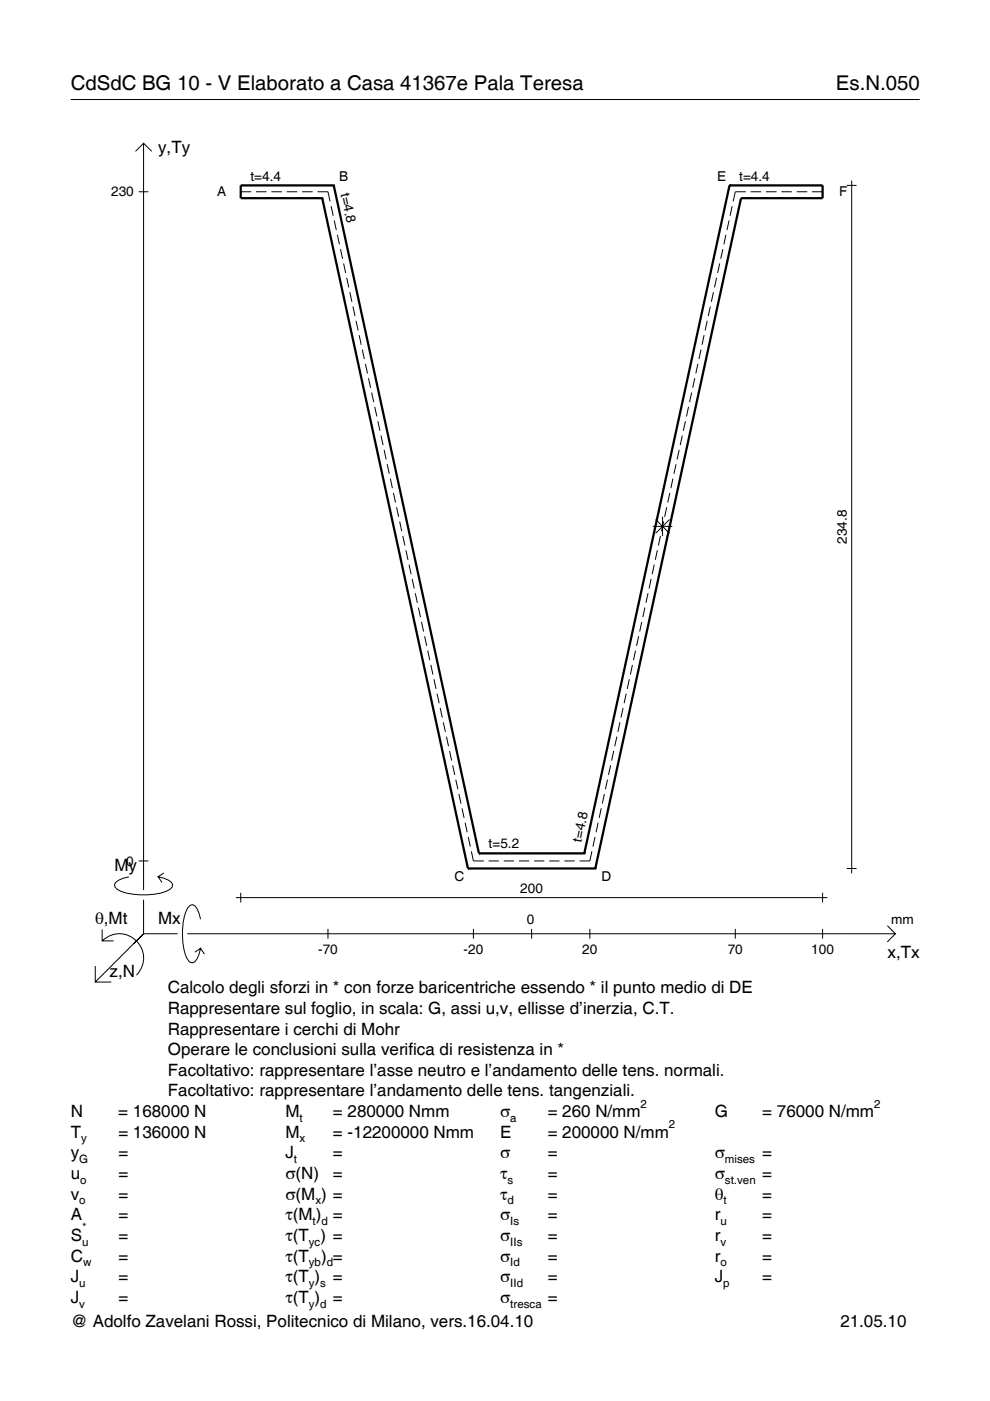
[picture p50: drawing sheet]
<svg xmlns="http://www.w3.org/2000/svg" width="210mm" height="297mm" viewBox="0 0 210 297" stroke-linecap="round" stroke-linejoin="round" font-family="sans-serif">
<defs><g id="words">
<g font-size="4.3">
<text x="15" y="19">CdSdC BG 10 - V Elaborato a Casa 41367e Pala Teresa</text>
<text x="177.2" y="19">Es.N.050</text>
</g>
<g font-size="3.6">
<text x="33.5" y="32.4">y,Ty</text>
<text x="24.3" y="184.6">My</text>
<text x="20.1" y="195.9">θ,Mt</text>
<text x="33.5" y="195.9">Mx</text>
<text x="188.2" y="203.1">x,Tx</text>
<text x="23.2" y="207.2">z,N</text>
<text x="35.6" y="210.6">Calcolo degli sforzi in * con forze baricentriche essendo * il punto medio di DE</text>
<text x="35.6" y="215">Rappresentare sul foglio, in scala: G, assi u,v, ellisse d’inerzia, C.T.</text>
<text x="35.6" y="219.3">Rappresentare i cerchi di Mohr</text>
<text x="35.6" y="223.7">Operare le conclusioni sulla verifica di resistenza in *</text>
<text x="35.6" y="228.1">Facoltativo: rappresentare l’asse neutro e l’andamento delle tens. normali.</text>
<text x="35.6" y="232.5">Facoltativo: rappresentare l’andamento delle tens. tangenziali.</text>
<text x="15" y="236.8">N</text>
<text x="25.1" y="236.8">= 168000 N</text>
<text x="60.5" y="236.8">M</text>
<text x="70.6" y="236.8">= 280000 Nmm</text>
<text x="106" y="236.8">σ</text>
<text x="116.1" y="236.8">= 260 N/mm</text>
<text x="151.5" y="236.8">G</text>
<text x="161.6" y="236.8">= 76000 N/mm</text>
<text x="15" y="245.6">y</text>
<text x="15" y="241.2">T</text>
<text x="25.1" y="241.2">= 136000 N</text>
<text x="25.1" y="245.6">=</text>
<text x="60.5" y="245.6">J</text>
<text x="60.5" y="241.2">M</text>
<text x="70.6" y="241.2">= -12200000 Nmm</text>
<text x="70.6" y="245.6">=</text>
<text x="106" y="245.6">σ</text>
<text x="106" y="241.2">E</text>
<text x="116.1" y="245.6">=</text>
<text x="116.1" y="241.2">= 200000 N/mm</text>
<text x="151.5" y="245.6">σ</text>
<text x="161.6" y="245.6">=</text>
<text x="15" y="250">u</text>
<text x="25.1" y="250">=</text>
<text x="60.5" y="250">σ(N)</text>
<text x="70.6" y="250">=</text>
<text x="106" y="250">τ</text>
<text x="116.1" y="250">=</text>
<text x="151.5" y="250">σ</text>
<text x="161.6" y="250">=</text>
<text x="15" y="254.3">v</text>
<text x="25.1" y="254.3">=</text>
<text x="60.5" y="254.3">σ(M ) =</text>
<text x="106" y="254.3">τ</text>
<text x="116.1" y="254.3">=</text>
<text x="151.5" y="254.3">θ</text>
<text x="161.6" y="254.3">=</text>
<text x="15" y="258.7">A</text>
<text x="15" y="263.1">S</text>
<text x="25.1" y="258.7">=</text>
<text x="25.1" y="263.1">=</text>
<text x="60.5" y="258.7">τ(M ) =</text>
<text x="60.5" y="263.1">τ(T ) =</text>
<text x="106" y="258.7">σ</text>
<text x="106" y="263.1">σ</text>
<text x="116.1" y="258.7">=</text>
<text x="116.1" y="263.1">=</text>
<text x="151.5" y="258.7">r</text>
<text x="151.5" y="263.1">r</text>
<text x="161.6" y="258.7">=</text>
<text x="161.6" y="263.1">=</text>
<text x="15" y="267.5">C</text>
<text x="25.1" y="267.5">=</text>
<text x="60.5" y="267.5">τ(T</text>
<text x="68.1" y="267.5">) =</text>
<text x="106" y="267.5">σ</text>
<text x="116.1" y="267.5">=</text>
<text x="151.5" y="267.5">r</text>
<text x="161.6" y="267.5">=</text>
<text x="15" y="271.8">J</text>
<text x="25.1" y="271.8">=</text>
<text x="60.5" y="271.8">τ(T )</text>
<text x="70.6" y="271.8">=</text>
<text x="106" y="271.8">σ</text>
<text x="116.1" y="271.8">=</text>
<text x="151.5" y="271.8">J</text>
<text x="161.6" y="271.8">=</text>
<text x="15" y="276.2">J</text>
<text x="15" y="281.4">@ Adolfo Zavelani Rossi, Politecnico di Milano, vers.16.04.10</text>
<text x="25.1" y="276.2">=</text>
<text x="60.5" y="276.2">τ(T )</text>
<text x="70.6" y="276.2">=</text>
<text x="106" y="276.2">σ</text>
<text x="116.1" y="276.2">=</text>
<text x="178.2" y="281.4">21.05.10</text>
</g>
<g font-size="2.9">
<text x="23.6" y="41.7">230</text>
<text x="46" y="41.6">A</text>
<text x="53.1" y="38.3">t=4.4</text>
<text x="71.9" y="38.4">B</text>
<text x="72.2" y="41.1" transform="rotate(78 72.2 41.1)">t=4.8</text>
<text x="152" y="38.4">E</text>
<text x="156.7" y="38.3">t=4.4</text>
<text x="177.9" y="41.6">F</text>
<text x="179.5" y="115.3" transform="rotate(-90 179.5 115.3)">234.8</text>
<text x="103.6" y="179.9">t=5.2</text>
<text x="123.3" y="178.7" transform="rotate(-78 123.3 178.7)">t=4.8</text>
<text x="26.8" y="183.5">0</text>
<text x="96.4" y="186.7">C</text>
<text x="110.3" y="189.3">200</text>
<text x="127.6" y="186.7">D</text>
<text x="111.7" y="195.9">0</text>
<text x="189" y="195.9">mm</text>
<text x="67.5" y="202.4">-70</text>
<text x="98.3" y="202.4">-20</text>
<text x="123.5" y="202.4">20</text>
<text x="154.3" y="202.4">70</text>
<text x="172" y="202.4">100</text>
</g>
<g font-size="2.4">
<text x="63.5" y="237.8">t</text>
<text x="108.2" y="237.8">a</text>
<text x="135.8" y="234.8">2</text>
<text x="141.8" y="239.2">2</text>
<text x="185.3" y="234.8">2</text>
<text x="17.2" y="242.2">y</text>
<text x="63.5" y="242.2">x</text>
<text x="16.8" y="246.6">G</text>
<text x="17" y="251">o</text>
<text x="62.3" y="246.6">t</text>
<text x="107.6" y="251">s</text>
<text x="153.7" y="246.6">mises</text>
<text x="153.7" y="251">st.ven</text>
<text x="16.8" y="255.3">o</text>
<text x="66.9" y="255.3">x</text>
<text x="107.6" y="255.3">d</text>
<text x="153.4" y="255.3">t</text>
<text x="17.4" y="261.1">*</text>
<text x="66.3" y="259.7">t d</text>
<text x="108.2" y="259.7">Is</text>
<text x="152.7" y="259.7">u</text>
<text x="17.4" y="264.1">u</text>
<text x="17.6" y="268.5">w</text>
<text x="65.5" y="264.1">yc</text>
<text x="65.5" y="268.5">yb d</text>
<text x="108.2" y="264.1">IIs</text>
<text x="108.2" y="268.5">Id</text>
<text x="152.7" y="264.1">v</text>
<text x="152.7" y="268.5">o</text>
<text x="16.8" y="272.8">u</text>
<text x="65.5" y="272.8">y s</text>
<text x="108.2" y="272.8">IId</text>
<text x="153.3" y="272.8">p</text>
<text x="16.8" y="277.2">v</text>
<text x="65.5" y="277.2">y d</text>
<text x="108.2" y="277.2">tresca</text>
</g>
</g></defs>
<g fill="none" stroke="#000" stroke-width=".21">
<path d="M15 21.1h180M28.7 32.1l1.7-1.7 1.8 1.7M30.4 30.4v158.3M179.5 39.3h2.1M180.6 38.3v146.9M29.4 40.7h2.1M51 40.7h2.3M54.3 40.7h2.2M57.5 40.7h2.3M60.8 40.7h2.2M64.1 40.7h2.2M67.3 40.7h2.2l.5 2"/>
<path d="M70.2 43.7l.4 2M70.9 46.7l.4 2.1M71.5 49.8l.5 2M72.2 52.8l.4 2.1M72.8 55.9l.5 2M73.5 58.9l.4 2M151.9 58.9l-.4 2M152.6 55.9l-.5 2M153.3 52.8l-.5 2.1M153.9 49.8l-.4 2M154.6 46.7l-.5 2.1M155.2 43.7l-.4 2"/>
<path d="M158.1 40.7h-2.2l-.4 2M159.2 40.7h2.2M162.4 40.7h2.2M165.7 40.7h2.2M168.9 40.7h2.2M172.2 40.7h2.2M74.2 61.9l.4 2.1M74.8 65l.5 2M75.5 68l.4 2.1M76.1 71.1l.5 2M76.8 74.1l.4 2M77.5 77.1l.4 2.1"/>
<path d="M148 77.1l-.5 2.1M148.6 74.1l-.4 2M149.3 71.1l-.5 2M149.9 68l-.4 2.1M150.6 65l-.4 2M151.3 61.9l-.5 2.1M78.1 80.2l.5 2M78.8 83.2l.4 2.1M79.5 86.3l.4 2M80.1 89.3l.5 2M80.8 92.3l.4 2.1M81.4 95.4l.5 2"/>
<path d="M82.1 98.4l.4 2.1M143.3 98.4l-.4 2.1M144 95.4l-.4 2M144.7 92.3l-.5 2.1M145.3 89.3l-.4 2M146 86.3l-.5 2M146.6 83.2l-.4 2.1M147.3 80.2l-.4 2M82.8 101.5l.4 2M83.4 104.5l.5 2M84.1 107.5l.4 2.1M84.7 110.6l.5 2"/>
<path d="M85.4 113.6l.4 2.1M86.1 116.7l.4 2M86.7 119.7l.5 2M138.4 111.6h4.1M138.7 119.7l-.4 2M139 110.1l2.9 3M139.4 116.7l-.5 2M140 113.6l-.4 2.1M140.5 109.5v4.2M140.7 110.6l-.4 2M141.4 107.5l-.5 2.1M141.9 110.1l-2.9 3"/>
<path d="M142 104.5l-.4 2M142.7 101.5l-.5 2M87.4 122.7l.4 2.1M88 125.8l.5 2M88.7 128.8l.4 2.1M89.4 131.9l.4 2M90 134.9l.5 2M90.7 137.9l.4 2.1M134.7 137.9l-.4 2.1M135.4 134.9l-.4 2M136.1 131.9l-.5 2M136.7 128.8l-.4 2.1"/>
<path d="M137.4 125.8l-.5 2M138.1 122.7l-.5 2.1M91.3 141l.5 2M92 144l.4 2.1M92.7 147.1l.4 2M93.3 150.1l.5 2M94 153.1l.4 2.1M94.7 156.2l.4 2M95.3 159.2l.5 2.1M130.1 159.2l-.4 2.1M130.8 156.2l-.5 2M131.4 153.1l-.4 2.1"/>
<path d="M132.1 150.1l-.4 2M132.8 147.1l-.5 2M133.4 144l-.4 2.1M134.1 141l-.5 2M96 162.3l.4 2M96.6 165.3l.5 2M97.3 168.3l.4 2.1M98 171.4l.4 2M98.6 174.4l.5 2.1M99.3 177.5l.4 2M126.2 177.5l-.5 2M126.8 174.4l-.4 2.1"/>
<path d="M127.5 171.4l-.5 2M128.1 168.3l-.4 2.1M128.8 165.3l-.4 2M129.5 162.3l-.5 2M21.7 199.5a5.1 5.1 0 0 1 7.2 0 5.1 5.1 0 0 1 0 7.3M21.7 197.1v2.4h2.4M27.3 185.9a3.6 3.6 0 0 0-3 1.7l.1 .5a5.6 5.6 0 0 0 3.8 1.5 13.4 13.4 0 0 0 7.8-1l.5-.5 .1-.5a3.6 3.6 0 0 0-3.1-1.7l.8 1.2M29.4 182.5h2.1M30.4 190.8v7.2M30.4 198l-10.2 10.2M30.4 198h7.2M34.7 185.1l-1.2 .8"/>
<path d="M39.7 198h150.1M42.5 194.9a3.6 3.6 0 0 0-1.7-3.1l-.5 .1a5.7 5.7 0 0 0-1.5 3.8 13.9 13.9 0 0 0 1.1 7.9l.4 .4 .5 .1a3.6 3.6 0 0 0 1.7-3l-1.2 .8M50 190.3h125.4M51 189.3v2M69.5 196.9v2.1M99.9 180.5l.5 2h2.2M100.4 196.9v2.1M103.6 182.5h2.2M106.8 182.5h2.2M110 182.5h2.2M112.7 196.9v2.1M113.2 182.5h2.2"/>
<path d="M116.4 182.5h2.2M119.7 182.5h2.1M125.1 196.9v2.1M125.5 180.5l-.4 2h-2.2M155.9 196.9v2.1M174.4 189.3v2M174.4 196.9v2.1M179.5 184.1h2.1M188.1 196.3l1.7 1.7-1.7 1.7M20.2 204.8v3.4h3.4M42.5 201.1l.8 1.2"/>
</g>
<g fill="none" stroke="#000" stroke-width=".48">
<path d="M70.8 39.3h.1M70.8 39.3h-19.8v2.7h17.3M70.8 39.3l30.7 141.6M154.7 39.3h.1M154.7 39.3h19.7v2.7h-17.3M154.7 39.3l-30.8 141.6M68.3 42h.1M68.3 42l30.9 142.1M157.1 42h.1M157.1 42l-30.9 142.1M99.2 184.1h.1M99.2 184.1h27"/>
<path d="M101.5 180.9h.1M101.5 180.9h22.4M123.9 180.9h.1M126.2 184.1h.1"/>
</g>
<use href="#words"/>
</svg>
